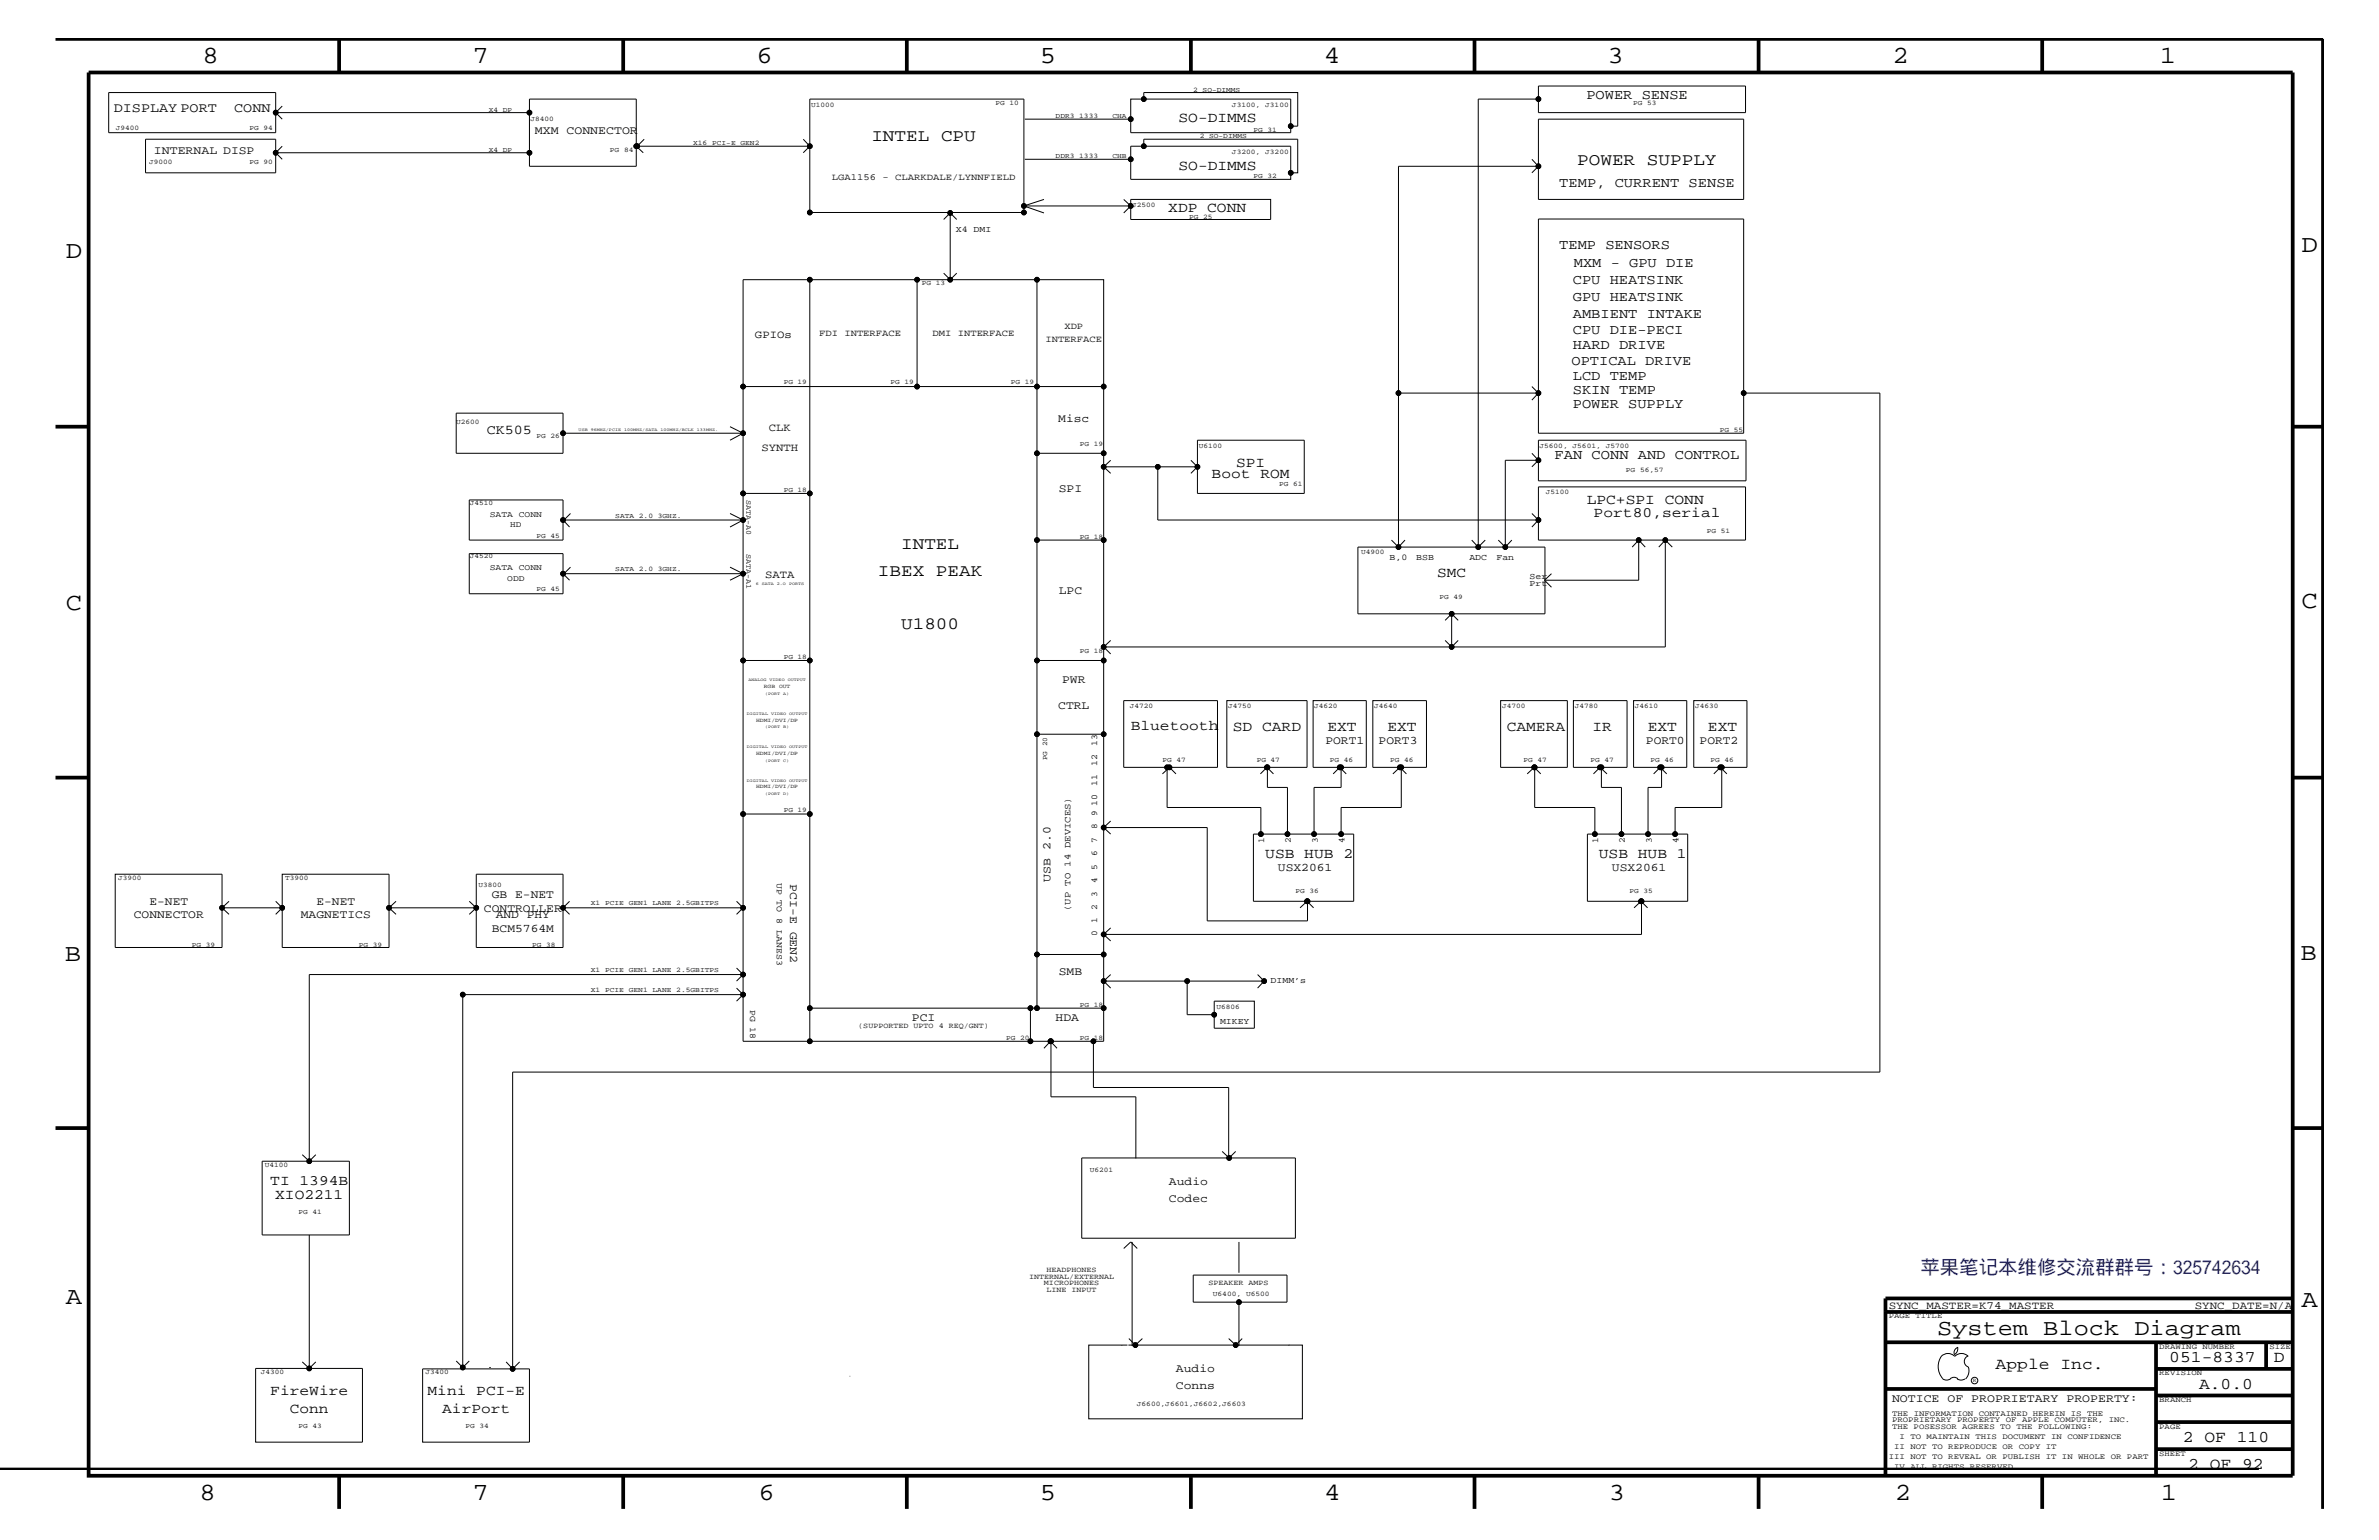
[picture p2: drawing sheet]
<svg xmlns="http://www.w3.org/2000/svg" width="432mm" height="279mm" viewBox="0 0 432 279" stroke-linecap="round" stroke-linejoin="round" font-family="sans-serif">
<defs><g id="words">
<g font-size="4.5">
<text x="36.7" y="11.5">8</text>
<text x="85.8" y="11.5">7</text>
<text x="137.3" y="11.5">6</text>
<text x="188.7" y="11.5">5</text>
<text x="240.3" y="11.5">4</text>
<text x="291.8" y="11.5">3</text>
<text x="343.5" y="11.5">2</text>
<text x="392" y="11.5">1</text>
<text x="11.9" y="46.8">D</text>
<text x="417.7" y="45.7">D</text>
<text x="11.9" y="110.6">C</text>
<text x="417.7" y="110.3">C</text>
<text x="11.8" y="174.3">B</text>
<text x="417.6" y="174.2">B</text>
<text x="11.9" y="236.7">A</text>
<text x="417.7" y="237.1">A</text>
<text x="36.2" y="272.1">8</text>
<text x="85.8" y="272.1">7</text>
<text x="137.7" y="272.1">6</text>
<text x="188.7" y="272.1">5</text>
<text x="240.4" y="272.1">4</text>
<text x="292" y="272.1">3</text>
<text x="343.9" y="272.1">2</text>
<text x="392.2" y="272.1">1</text>
</g>
<text font-size="4.1" x="351.6" y="242.3">System Block Diagram</text>
<text font-size="3.5" fill="#00f" x="348.6" y="231.1">苹果笔记本维修交流群群号：325742634</text>
<g font-size="3.1">
<text x="158.2" y="25.5">INTEL CPU</text>
<text x="286.3" y="30">POWER SUPPLY</text>
<text x="163.6" y="99.6">INTEL</text>
<text x="159.3" y="104.4">IBEX PEAK</text>
<text x="163.6" y="114.2">U1800</text>
</g>
<g font-size="3">
<text x="362.2" y="248.4">Apple Inc.</text>
<text x="393.7" y="247.1">051-8337</text>
<text x="399.2" y="252">A.0.0</text>
<text x="412.7" y="247.1">D</text>
<text x="396.2" y="261.6">2 OF 110</text>
<text x="397.2" y="266.6">2 OF 92</text>
</g>
<g font-size="2.6">
<text x="213.9" y="22.2">SO-DIMMS</text>
<text x="213.9" y="30.8">SO-DIMMS</text>
<text x="212" y="38.6">XDP CONN</text>
<text x="219.9" y="86.6">Boot ROM</text>
<text x="224.4" y="84.7">SPI</text>
<text x="288" y="91.4">LPC+SPI CONN</text>
<text x="289.3" y="93.8">Port80,serial</text>
<text x="260.9" y="104.7">SMC</text>
<text x="205.2" y="132.4">Bluetooth</text>
<text x="223.8" y="132.6">SD CARD</text>
<text x="240.9" y="132.6">EXT</text>
<text x="251.8" y="132.6">EXT</text>
<text x="273.5" y="132.6">CAMERA</text>
<text x="289.1" y="132.6">IR</text>
<text x="299.1" y="132.6">EXT</text>
<text x="310" y="132.6">EXT</text>
<text x="229.7" y="155.6">USB HUB 2</text>
<text x="290.2" y="155.6">USB HUB 1</text>
<text x="49.1" y="215.1">TI 1394B</text>
<text x="50" y="217.5">XIO2211</text>
<text x="49.1" y="253.2">FireWire</text>
<text x="52.6" y="256.3">Conn</text>
<text x="77.6" y="253.2">Mini PCI-E</text>
<text x="80.3" y="256.3">AirPort</text>
</g>
<g font-size="2.5">
<text x="287.9" y="17.9">POWER SENSE</text>
<text x="20.7" y="20.3">DISPLAY PORT</text>
<text x="42.5" y="20.3">CONN</text>
<text x="283" y="33.9">TEMP, CURRENT SENSE</text>
<text x="283" y="45.2">TEMP SENSORS</text>
<text x="285.5" y="51.6">CPU HEATSINK</text>
<text x="285.7" y="48.5">MXM - GPU DIE</text>
<text x="285.5" y="54.6">GPU HEATSINK</text>
<text x="285.5" y="57.7">AMBIENT INTAKE</text>
<text x="285.5" y="60.6">CPU DIE-PECI</text>
<text x="285.5" y="63.4">HARD DRIVE</text>
<text x="285.2" y="66.2">OPTICAL DRIVE</text>
<text x="285.5" y="69">LCD TEMP</text>
<text x="285.5" y="71.5">SKIN TEMP</text>
<text x="285.5" y="73.9">POWER SUPPLY</text>
<text x="88.3" y="78.8">CK505</text>
<text x="282.2" y="83.3">FAN CONN AND CONTROL</text>
</g>
<g font-size="2.1">
<text x="27.9" y="27.9">INTERNAL DISP</text>
<text x="97.1" y="24.2">MXM CONNECTOR</text>
<text x="192.1" y="76.7">Misc</text>
<text x="192.2" y="89.4">SPI</text>
<text x="192.2" y="107.7">LPC</text>
<text x="192.8" y="123.9">PWR</text>
<text x="192.1" y="128.7">CTRL</text>
<text x="240.6" y="135.1">PORT1</text>
<text x="250.2" y="135.1">PORT3</text>
<text x="298.7" y="135.1">PORT0</text>
<text x="308.5" y="135.1">PORT2</text>
<text x="143.4" y="160.4" transform="rotate(90 143.4 160.4)">PCI-E GEN2</text>
<text x="190.7" y="160" transform="rotate(-90 190.7 160)">USB 2.0</text>
<text x="231.9" y="158.1">USX2061</text>
<text x="292.6" y="158.1">USX2061</text>
<text x="24.3" y="166.6">CONNECTOR</text>
<text x="27.1" y="164.2">E-NET</text>
<text x="54.6" y="166.6">MAGNETICS</text>
<text x="57.4" y="164.2">E-NET</text>
<text x="87.8" y="165.4">CONTROLLER</text>
<text x="89.3" y="163">GB E-NET</text>
<text x="90" y="166.6">AND PHY</text>
<text x="89.3" y="169">BCM5764M</text>
<text x="192.2" y="176.8">SMB</text>
<text x="165.5" y="185.3">PCI</text>
<text x="191.6" y="185.2">HDA</text>
<text x="212.2" y="215">Audio</text>
<text x="212.2" y="218.1">Codec</text>
<text x="213.4" y="248.9">Audio</text>
<text x="213.4" y="252.1">Conns</text>
<text x="343.4" y="254.4">NOTICE OF PROPRIETARY PROPERTY:</text>
</g>
<g font-size="2">
<text x="137" y="61.3">GPIOs</text>
<text x="138.2" y="81.9">SYNTH</text>
<text x="139.6" y="78.3">CLK</text>
<text x="138.9" y="104.9">SATA</text>
<text x="342.8" y="237.4">SYNC_MASTER=K74_MASTER</text>
<text x="398.4" y="237.4">SYNC_DATE=N/A</text>
</g>
<g font-size="1.7">
<text x="151" y="32.7">LGA1156 - CLARKDALE/LYNNFIELD</text>
<text x="193.2" y="59.6">XDP</text>
<text x="148.7" y="60.9">FDI INTERFACE</text>
<text x="169.2" y="60.9">DMI INTERFACE</text>
<text x="189.7" y="62.1">INTERFACE</text>
<text x="194.3" y="165.3" transform="rotate(-90 194.3 165.3)">(UP TO 14 DEVICES)</text>
</g>
<g font-size="1.6">
<text x="173.5" y="42">X4 DMI</text>
<text x="252.2" y="101.6">B,0</text>
<text x="257" y="101.6">BSB</text>
<text x="266.7" y="101.5">ADC</text>
<text x="271.6" y="101.5">Fan</text>
<text x="277.6" y="105">Ser</text>
<text x="277.6" y="106.3">Prt</text>
<text x="199.1" y="135.3" transform="rotate(-90 199.1 135.3)">13</text>
<text x="199.1" y="142.6" transform="rotate(-90 199.1 142.6)">11</text>
<text x="199.1" y="138.9" transform="rotate(-90 199.1 138.9)">12</text>
<text x="199.1" y="148.1" transform="rotate(-90 199.1 148.1)">9</text>
<text x="199.1" y="146.2" transform="rotate(-90 199.1 146.2)">10</text>
<text x="199.1" y="155.4" transform="rotate(-90 199.1 155.4)">6</text>
<text x="199.1" y="152.9" transform="rotate(-90 199.1 152.9)">7</text>
<text x="199.1" y="150.5" transform="rotate(-90 199.1 150.5)">8</text>
<text x="229.4" y="152.9" transform="rotate(-90 229.4 152.9)">1</text>
<text x="234.3" y="152.9" transform="rotate(-90 234.3 152.9)">2</text>
<text x="239.2" y="152.9" transform="rotate(-90 239.2 152.9)">3</text>
<text x="244" y="152.9" transform="rotate(-90 244 152.9)">4</text>
<text x="290.1" y="152.9" transform="rotate(-90 290.1 152.9)">1</text>
<text x="294.9" y="152.9" transform="rotate(-90 294.9 152.9)">2</text>
<text x="299.8" y="152.9" transform="rotate(-90 299.8 152.9)">3</text>
<text x="304.6" y="152.9" transform="rotate(-90 304.6 152.9)">4</text>
<text x="141" y="160.1" transform="rotate(90 141 160.1)">UP TO 8 LANES3</text>
<text x="199.1" y="160.2" transform="rotate(-90 199.1 160.2)">4</text>
<text x="199.1" y="157.8" transform="rotate(-90 199.1 157.8)">5</text>
<text x="199.1" y="167.5" transform="rotate(-90 199.1 167.5)">1</text>
<text x="199.1" y="165" transform="rotate(-90 199.1 165)">2</text>
<text x="199.1" y="162.7" transform="rotate(-90 199.1 162.7)">3</text>
<text x="199.1" y="169.9" transform="rotate(-90 199.1 169.9)">0</text>
<text x="230.6" y="178.4">DIMM’s</text>
<text x="136.1" y="183.2" transform="rotate(90 136.1 183.2)">PG 18</text>
<text x="221.4" y="185.7">MIKEY</text>
</g>
<g font-size="1.5">
<text x="88.9" y="93.8">SATA CONN</text>
<text x="92.6" y="95.7">HD</text>
<text x="88.9" y="103.5">SATA CONN</text>
<text x="92.1" y="105.4">ODD</text>
</g>
<g font-size="1.4">
<text x="135.5" y="90.7" transform="rotate(90 135.5 90.7)">SATA-A0</text>
<text x="135.5" y="100.4" transform="rotate(90 135.5 100.4)">SATA-A1</text>
<text x="155.8" y="186.5">(SUPPORTED UPTO 4 REQ/GNT)</text>
<text x="186.8" y="232">INTERNAL/EXTERNAL</text>
<text x="189.5" y="233.2">MICROPHONES</text>
<text x="189.9" y="230.8">HEADPHONES</text>
<text x="219.4" y="233.2">SPEAKER AMPS</text>
<text x="189.9" y="234.5">LINE INPUT</text>
<text x="342.8" y="239.2">PAGE TITLE</text>
<text x="391.9" y="244.7">DRAWING NUMBER</text>
<text x="411.9" y="244.7">SIZE</text>
<text x="391.9" y="249.5">REVISION</text>
<text x="343.4" y="256.8">THE INFORMATION CONTAINED HEREIN IS THE</text>
<text x="391.9" y="254.4">BRANCH</text>
<text x="343.4" y="259.3">THE POSESSOR AGREES TO THE FOLLOWING:</text>
<text x="343.4" y="258">PROPRIETARY PROPERTY OF APPLE COMPUTER, INC.</text>
<text x="343.8" y="262.9">II NOT TO REPRODUCE OR COPY IT</text>
<text x="344.8" y="261.1">I TO MAINTAIN THIS DOCUMENT IN CONFIDENCE</text>
<text x="391.9" y="259.3">PAGE</text>
<text x="342.8" y="264.7">III NOT TO REVEAL OR PUBLISH IT IN WHOLE OR PART</text>
<text x="343.8" y="266.6">IV ALL RIGHTS RESERVED</text>
<text x="391.9" y="264.1">SHEET</text>
</g>
<g font-size="1.3">
<text x="216.6" y="16.6">2 SO-DIMMS</text>
<text x="21" y="23.7">J9400</text>
<text x="45.3" y="23.7">PG 94</text>
<text x="88.7" y="20.3">X4 DP</text>
<text x="96.3" y="21.9">J8400</text>
<text x="147.2" y="19.3">U1000</text>
<text x="180.7" y="19.1">PG 10</text>
<text x="191.6" y="21.4">DDR3 1333</text>
<text x="201.9" y="21.4">CHA</text>
<text x="223.6" y="19.3">J3100, J3100</text>
<text x="227.5" y="23.9">PG 31</text>
<text x="296.4" y="19">PG 53</text>
<text x="27.1" y="29.7">J9000</text>
<text x="45.3" y="29.7">PG 90</text>
<text x="88.7" y="27.5">X4 DP</text>
<text x="110.7" y="27.5">PG 84</text>
<text x="125.8" y="26.3">X16 PCI-E GEN2</text>
<text x="191.6" y="28.7">DDR3 1333</text>
<text x="201.9" y="28.7">CHB</text>
<text x="217.8" y="25.1">2 SO-DIMMS</text>
<text x="223.6" y="27.9">J3200, J3200</text>
<text x="227.5" y="32.4">PG 32</text>
<text x="205.5" y="37.5">J2500</text>
<text x="215.8" y="39.7">PG 25</text>
<text x="167.3" y="51.8">PG 13</text>
<text x="142.2" y="69.7">PG 19</text>
<text x="161.6" y="69.7">PG 19</text>
<text x="183.5" y="69.7">PG 19</text>
<text x="82.8" y="77">U2600</text>
<text x="97.4" y="79.4">PG 26</text>
<text x="196" y="80.9">PG 19</text>
<text x="217.6" y="81.2">U6100</text>
<text x="279.4" y="81.2">J5600, J5601, J5700</text>
<text x="312.2" y="78.4">PG 55</text>
<text x="142.2" y="89.2">PG 18</text>
<text x="232.2" y="88.2">PG 61</text>
<text x="280.6" y="89.7">J5100</text>
<text x="295.1" y="85.7">PG 56,57</text>
<text x="85.3" y="91.6">J4510</text>
<text x="111.7" y="94">SATA 2.0 3GHZ.</text>
<text x="85.3" y="101.3">J4520</text>
<text x="97.4" y="97.6">PG 45</text>
<text x="196" y="97.8">PG 18</text>
<text x="247.1" y="100.4">U4900</text>
<text x="309.8" y="96.6">PG 51</text>
<text x="97.4" y="107.3">PG 45</text>
<text x="111.7" y="103.7">SATA 2.0 3GHZ.</text>
<text x="261.3" y="108.7">PG 49</text>
<text x="142.2" y="119.5">PG 18</text>
<text x="196" y="118.5">PG 18</text>
<text x="205.1" y="128.5">J4720</text>
<text x="222.9" y="128.5">J4750</text>
<text x="238.5" y="128.5">J4620</text>
<text x="249.4" y="128.5">J4640</text>
<text x="272.6" y="128.5">J4700</text>
<text x="285.8" y="128.5">J4780</text>
<text x="296.8" y="128.5">J4610</text>
<text x="307.7" y="128.5">J4630</text>
<text x="190.1" y="138" transform="rotate(-90 190.1 138)">PG 20</text>
<text x="211" y="138.3">PG 47</text>
<text x="228.1" y="138.2">PG 47</text>
<text x="241.4" y="138.2">PG 46</text>
<text x="252.3" y="138.2">PG 46</text>
<text x="276.5" y="138.2">PG 47</text>
<text x="288.7" y="138.2">PG 47</text>
<text x="299.6" y="138.2">PG 46</text>
<text x="310.5" y="138.2">PG 46</text>
<text x="142.2" y="147.3">PG 19</text>
<text x="21.4" y="159.7">J3900</text>
<text x="51.7" y="159.7">T3900</text>
<text x="86.9" y="160.9">U3800</text>
<text x="107.2" y="164.3">X1 PCIE GEN1 LANE 2.5GBITPS</text>
<text x="235.1" y="162.1">PG 36</text>
<text x="295.7" y="162.1">PG 35</text>
<text x="34.8" y="171.8">PG 39</text>
<text x="65.1" y="171.8">PG 39</text>
<text x="96.6" y="171.8">PG 38</text>
<text x="107.2" y="176.4">X1 PCIE GEN1 LANE 2.5GBITPS</text>
<text x="107.2" y="180">X1 PCIE GEN1 LANE 2.5GBITPS</text>
<text x="196" y="182.7">PG 18</text>
<text x="220.8" y="183">U6806</text>
<text x="182.6" y="188.8">PG 20</text>
<text x="196" y="188.8">PG 18</text>
<text x="48.1" y="211.8">U4100</text>
<text x="197.8" y="212.7">U6201</text>
<text x="54.2" y="220.2">PG 41</text>
<text x="220.1" y="235.1">U6400, U6500</text>
<text x="47.3" y="249.4">J4300</text>
<text x="77.2" y="249.4">J3400</text>
<text x="206.3" y="255.1">J6600,J6601,J6602,J6603</text>
<text x="54.2" y="259.1">PG 43</text>
<text x="84.5" y="259.1">PG 34</text>
</g>
<g font-size="1">
<text x="138.6" y="124.8">RGB OUT</text>
<text x="137.2" y="130.9">HDMI/DVI/DP</text>
<text x="137.2" y="136.9">HDMI/DVI/DP</text>
<text x="137.2" y="143">HDMI/DVI/DP</text>
<text x="358.1" y="250.7">R</text>
</g>
<g font-size=".8">
<text x="105" y="78.3">USB</text>
<text x="107.2" y="78.3">96MHZ/PCIE</text>
<text x="113.3" y="78.3">100MHZ/SATA</text>
<text x="119.9" y="78.3">100MHZ/BCLK</text>
<text x="126.5" y="78.3">133MHZ.</text>
<text x="137.2" y="106.2">6</text>
<text x="138.3" y="106.2">SATA</text>
<text x="141" y="106.2">2.O</text>
<text x="143.2" y="106.2">PORTS</text>
<text x="135.8" y="123.6">ANALOG</text>
<text x="139.7" y="123.6">VIDEO</text>
<text x="143" y="123.6">OUTPUT</text>
<text x="135.6" y="129.7">DIGITAL</text>
<text x="138.9" y="126">(PORT</text>
<text x="140" y="129.7">VIDEO</text>
<text x="142.2" y="126">A)</text>
<text x="143.3" y="129.7">OUTPUT</text>
<text x="135.6" y="135.7">DIGITAL</text>
<text x="138.9" y="132.1">(PORT</text>
<text x="140" y="135.7">VIDEO</text>
<text x="142.2" y="132.1">B)</text>
<text x="143.3" y="135.7">OUTPUT</text>
<text x="135.6" y="141.8">DIGITAL</text>
<text x="138.9" y="138.2">(PORT</text>
<text x="140" y="141.8">VIDEO</text>
<text x="142.2" y="138.2">C)</text>
<text x="143.3" y="141.8">OUTPUT</text>
<text x="138.9" y="144.2">(PORT</text>
<text x="142.2" y="144.2">D)</text>
</g>
</g></defs>
<g fill="none" stroke="#000" stroke-width=".68" stroke-linecap="butt">
<path d="M10.1 7.1h411.5v266.7M16.1 13.2h400v254.5h-400zM61.6 7.1v6.1M113.1 7.1v6.1M164.6 7.1v6.1M216.2 7.1v6.1M267.6 7.1v6.1M319.2 7.1v6.1M370.7 7.1v6.1M10.1 77.4h6M416.1 77.4h5.5M10.1 141.1h6"/>
<path d="M416.1 141.1h5.5M10.1 204.7h6M416.1 204.7h5.5M342.2 238h73.9M416.1 235.6h-73.9v32.1M342.2 243.5h73.9M342.2 252h49.1M391.3 243.5v24.2M391.3 258h24.8M391.3 253.2h24.8M391.3 248.4h24.8M411.3 243.5v4.9"/>
<path d="M-.1 266.6h410.1M61.6 267.7v6.1M113.1 267.7v6.1M164.6 267.7v6.1M216.2 268v5.8M267.6 267.7v6.1M319.2 267.7v6.1M370.7 267.7v6.1M391.3 262.9h24.8"/>
</g>
<g fill="none" stroke="#000" stroke-width=".18">
<path d="M19.7 16.8h30.3v7.3h-30.3zM51.2 19.2l-1.2 1.2M207.6 18v-1.2h27.9v6.1h-1.2M279.2 15.6h37.6v4.8h-37.6zM279.2 18h-10.9v81.3M50 27.7v-2.4h-23.6v6.1h23.6v-3.7l1.2 1.2M50 20.4l1.2 1.2M50 27.7h46.1M50 20.4h46.1M51.2 26.5l-1.2 1.2M115.7 26.5h31.3l-1.2 1.2M116.9 25.3l-1.2 1.2h-.2v-8.5h-19.4v12.2h19.4v-3.7l1.3 1.2"/>
<path d="M145.8 25.3l1.2 1.2v-8.5h38.8v19.4l3.7-1.2M147 26.5v12.1M147 38.6h38.8M172.5 38.6v12.1l1.2-1.1M172.5 38.6l-1.2 1.2M172.5 38.6l1.2 1.2M185.8 37.4h19.4l-1.2 1.2M185.8 37.4v1.2M185.8 37.4l3.7 1.2M186 21.6h19.2v2.5h29.1v-6.1h-29.1v3.6M186 28.9h19.2M204 36.2l1.2 1.2v2.4h25.4v-3.6h-25.4v1.2"/>
<path d="M205.2 26.5h29.1v6h-29.1zM207.6 26.5v-1.2h27.9v6.1h-1.2M278 28.9l1.2 1.3M279.2 30.2v6h37.3v-14.6h-37.3v8.6l-1.2 1.2M279.2 30.2h-25.4v41.1h25.4M147 50.7v38.8M166.5 50.7v19.4M171.3 49.6l1.2 1.1M172.5 50.7h27.8v19.4M172.5 50.7h-37.6v69.1M188.2 50.7v19.4h12.1M82.8 75h19.4v7.2h-19.4z"/>
<path d="M102.2 78.6h32.7M132.5 77.4l2.4 1.2-2.4 1.3M134.9 70.1h53.3v12.1h12.1M200.3 70.1v99.4M253.8 71.3v28h14.5M278 70.1l1.2 1.2v7.3h37.3v-38.9h-37.3v31.6l-1.2 1.3M316.5 71.3h24.7v123.2h-248.2v53.9M85.2 90.7h17v7.3h-17zM102.2 94.3l1.2 1.3M103.5 93.2l-1.1 1.1h32.5M132.5 93.2l2.4 1.1-2.4 1.3M134.9 89.5h12.1"/>
<path d="M147 89.5v30.3h-12.1v44.9M188.2 82.2v15.8h12.1M188.2 98v75.2M200.3 84.7h17M201.6 83.5l-1.3 1.2 1.3 1.2M210.1 84.7v9.6h69.1M216.2 83.5l1.1 1.2v-4.8h19.4v9.6h-19.4v-4.8l-1.1 1.2M252.6 98l1.2 1.3 1.2-1.3M253.8 99.3h-7.3v12.1h33.9v-12.1h-12.1M267.1 98l1.2 1.3 1.3-1.3M274.4 98l-1.2 1.3M278 95.6l1.2-1.3v3.7h18.2v7.3h-16.9"/>
<path d="M278 82.2l1.2 1.3M278 93.2l1.2 1.1M279.2 83.5v-3.6h37.7v7.3h-37.7v-3.7l-1.2 1.2M279.2 83.5h-6v15.8l-1.3-1.3M279.2 94.3v-6h37.6v9.7h-14.5l1.2 1.3M296.2 99.3l1.2-1.3 1.2 1.3M297.4 98h4.9l-1.2 1.3M302.3 98v19.4h-38.8v-6M85.2 100.4h17v7.3h-17zM102.2 104.1l1.2 1.2M103.5 102.9l-1.1 1.2h32.5M132.5 102.9l2.4 1.2-2.4 1.2"/>
<path d="M147 119.8v27.9h-12.1M188.2 119.8h12.1M200.3 117.4h63.2M201.6 116.2l-1.3 1.2 1.3 1.2M262.3 112.6l1.2-1.2 1.2 1.2M262.3 116.2l1.2 1.2 1.2-1.2M281.6 104.1l-1.3 1.2 1.3 1.2M188.2 133.2h12.1M204 127.1h17v12.1h-17zM211.8 139.2v7.3h17.1v4.8M230 139.2v3.7h3.7v8.4M243.4 139.2v3.7h-4.9v8.4h-4.8"/>
<path d="M254.3 139.2v7.3h-10.9v4.8h-4.9M278.6 139.2v7.3h10.9v4.8M290.7 139.2v3.7h3.6v8.4M301.6 139.2v3.7h-2.5v8.4h-4.8M312.5 139.2v7.3h-8.5v4.8h-4.9M20.9 158.6h19.4v13.3h-19.4zM51.2 158.6h19.4v13.3h-19.4zM86.4 158.6h15.8v13.3h-15.8zM147 147.7v41.2M201.6 151.3l-1.3-1.2h18.8v17h18.2v-3.6M201.6 149l-1.3 1.1M211 140.4l1.3-1.2 1.1 1.2"/>
<path d="M228.8 140.4l1.2-1.2h7.2v-12.1h-14.5v12.1h7.3l1.1 1.2M233.7 151.3h-6.2v12.2h18.2v-12.2h-2.3M242 140.4l1.2-1.2h4.8v-12.1h-9.7v12.1h4.9l1.1 1.2M252.8 140.4l1.3-1.2h-4.9v-12.1h9.7v12.1h-4.8l1.2 1.2M277.2 140.4l1.3-1.2h-6.1v-12.1h12.1v12.1h-6l1.2 1.2M289.2 140.4l1.2-1.2h-4.8v-12.1h9.7v12.1h-4.9l1.3 1.2M294.3 151.3h-6.2v12.2h18.2v-12.2h-2.3M300.1 140.4l1.2-1.2h4.9v-12.1h-9.7v12.1h4.8l1.2 1.2M311.1 140.4l1.2-1.2h4.8v-12.1h-9.7v12.1h4.9l1.1 1.2M40.3 164.7h10.9M41.6 163.5l-1.3 1.2 1.3 1.2M50 163.5l1.2 1.2"/>
<path d="M51.2 164.7l-1.2 1.2M70.6 164.7h15.8M70.6 164.7l1.3 1.2M71.9 163.5l-1.3 1.2M85.2 163.5l1.2 1.2-1.2 1.2M102.2 164.7h32.7M102.2 164.7l1.2 1.2M103.4 163.5l-1.2 1.2M133.7 175.6l1.2 1.2-1.2 1.2M133.7 179.3l1.2 1.2-1.2 1.1M133.7 163.5l1.2 1.2-1.2 1.2M134.9 176.8h-78.8v33.9"/>
<path d="M134.9 164.7v24.2h12.1M188.2 173.2v9.7h-1.2M200.3 169.5v3.7h-12.1M200.3 173.2v4.8l1.3-1.2M200.3 178v10.9h-1.8M200.3 178l1.3 1.3M200.3 178h29.1M201.6 168.3l-1.3 1.2 1.3 1.2M215.5 178v6.1h4.9M228.3 176.8l1.1 1.2M229.4 178l-1.1 1.3M236 164.7l1.2-1.2 1.2 1.2"/>
<path d="M296.6 164.7l1.3-1.2 1.1 1.2M297.9 163.5v6h-97.6M84 180.4v67.7M84 180.5h50.9M147 188.9h43.8v10.1h15.4v11.2M147 182.9h40v6M188.2 182.9h12.1M189.5 190.2l1.2-1.3 1.2 1.3M190.8 188.9h7.7v8.4h24.5v12.9M220.4 181.6h7.3v4.9h-7.3zM54.9 209.5l1.2 1.2h-8.5v13.4h15.8v-13.4h-7.3M57.3 209.5l-1.2 1.2"/>
<path d="M221.8 208.9l1.3 1.2h-26.8v14.5h38.8v-14.5h-12l1.2-1.2M56.1 224.1v24.2l-1.2-1.2M204 226.5l1.2-1.2 1.2 1.2M205.5 225.3v18.9M224.9 236.2h-8.3v-4.9h17v4.9h-8.7v8M224.9 225.3v5.6M46.4 248.3h19.4v13.3h-19.4zM57.3 247.1l-1.2 1.3M76.7 248.4h19.4v13.2h-19.4zM82.8 246.9l1.2 1.2M85.2 246.9l-1.2 1.2M88.8 248.1h.3"/>
<path d="M91.9 247.1l1.1 1.3M94.3 247.1l-1.3 1.3M154.3 249.6v.1M203.6 244v.1M204.6 244h-7v13.4h38.8v-13.4h-2.5M204.9 242.9l1.2 1.1h-1.3M207.3 242.9l-1.2 1.1h18.2l-1.3-1.1M225.5 242.9l-1.2 1.1 9.6 .1M352.3 246.1a1.69 1.69 0 0 1 2.5 0 1.72 1.72 0 0 1 2.4 0M352.4 246a3.2 3.2 0 0 0 .4 4.3l.8 .1 .4-.2M354 250.2l.7-.3 .7 .3M355.2 250.2l.7 .2 .7-.2"/>
<path d="M355.3 244.4v.3a1.18 1.18 0 0 1-.6 1.1M355.4 244.4a.99 .99 0 0 0-.6 1.4M357.2 246a1.04 1.04 0 0 0-.7 1 1.04 1.04 0 0 0 .7 1M357.3 248l.1 .7a2.11 2.11 0 0 1-.6 1.5"/>
<circle cx="207.6" cy="18" r=".42"/>
<circle cx="279.2" cy="18" r=".42"/>
<circle cx="50" cy="20.4" r=".42"/>
<circle cx="50" cy="27.7" r=".42"/>
<circle cx="96.1" cy="20.4" r=".42"/>
<circle cx="96.1" cy="27.7" r=".42"/>
<circle cx="115.5" cy="26.5" r=".42"/>
<circle cx="115.7" cy="26.5" r=".42"/>
<circle cx="147" cy="38.6" r=".42"/>
<circle cx="147" cy="26.5" r=".42"/>
<circle cx="172.5" cy="38.6" r=".42"/>
<circle cx="185.8" cy="37.4" r=".42"/>
<circle cx="185.8" cy="38.6" r=".42"/>
<circle cx="205.2" cy="21.6" r=".42"/>
<circle cx="205.2" cy="28.9" r=".42"/>
<circle cx="205.2" cy="37.4" r=".42"/>
<circle cx="207.6" cy="26.5" r=".42"/>
<circle cx="234.3" cy="31.4" r=".42"/>
<circle cx="234.3" cy="22.9" r=".42"/>
<circle cx="279.2" cy="30.2" r=".42"/>
<circle cx="147" cy="50.7" r=".42"/>
<circle cx="166.5" cy="50.7" r=".42"/>
<circle cx="172.5" cy="50.7" r=".42"/>
<circle cx="188.2" cy="50.7" r=".42"/>
<circle cx="102.2" cy="78.6" r=".42"/>
<circle cx="134.9" cy="70.1" r=".42"/>
<circle cx="134.9" cy="78.6" r=".42"/>
<circle cx="166.5" cy="70.1" r=".42"/>
<circle cx="188.2" cy="70.1" r=".42"/>
<circle cx="200.3" cy="70.1" r=".42"/>
<circle cx="253.8" cy="71.3" r=".42"/>
<circle cx="279.2" cy="71.3" r=".42"/>
<circle cx="316.5" cy="71.3" r=".42"/>
<circle cx="102.2" cy="94.3" r=".42"/>
<circle cx="134.9" cy="94.3" r=".42"/>
<circle cx="134.9" cy="89.5" r=".42"/>
<circle cx="147" cy="89.5" r=".42"/>
<circle cx="188.2" cy="82.2" r=".42"/>
<circle cx="188.2" cy="98" r=".42"/>
<circle cx="200.3" cy="82.2" r=".42"/>
<circle cx="200.3" cy="84.7" r=".42"/>
<circle cx="200.3" cy="98" r=".42"/>
<circle cx="210.1" cy="84.7" r=".42"/>
<circle cx="217.3" cy="84.7" r=".42"/>
<circle cx="253.8" cy="99.3" r=".42"/>
<circle cx="268.3" cy="99.3" r=".42"/>
<circle cx="273.2" cy="99.3" r=".42"/>
<circle cx="279.2" cy="83.5" r=".42"/>
<circle cx="279.2" cy="94.3" r=".42"/>
<circle cx="297.4" cy="98" r=".42"/>
<circle cx="302.3" cy="98" r=".42"/>
<circle cx="102.2" cy="104.1" r=".42"/>
<circle cx="134.9" cy="119.8" r=".42"/>
<circle cx="134.9" cy="104.1" r=".42"/>
<circle cx="147" cy="119.8" r=".42"/>
<circle cx="188.2" cy="119.8" r=".42"/>
<circle cx="200.3" cy="117.4" r=".42"/>
<circle cx="200.3" cy="119.8" r=".42"/>
<circle cx="263.5" cy="117.4" r=".42"/>
<circle cx="263.5" cy="111.4" r=".42"/>
<circle cx="188.2" cy="133.2" r=".42"/>
<circle cx="200.3" cy="133.2" r=".42"/>
<circle cx="211.8" cy="139.2" r=".42"/>
<circle cx="212.3" cy="139.2" r=".42"/>
<circle cx="230" cy="139.2" r=".42"/>
<circle cx="243.2" cy="139.2" r=".42"/>
<circle cx="243.4" cy="139.2" r=".42"/>
<circle cx="254.1" cy="139.2" r=".42"/>
<circle cx="254.3" cy="139.2" r=".42"/>
<circle cx="278.5" cy="139.2" r=".42"/>
<circle cx="278.6" cy="139.2" r=".42"/>
<circle cx="290.4" cy="139.2" r=".42"/>
<circle cx="290.7" cy="139.2" r=".42"/>
<circle cx="301.3" cy="139.2" r=".42"/>
<circle cx="301.6" cy="139.2" r=".42"/>
<circle cx="312.3" cy="139.2" r=".42"/>
<circle cx="312.5" cy="139.2" r=".42"/>
<circle cx="134.9" cy="147.7" r=".42"/>
<circle cx="147" cy="147.7" r=".42"/>
<circle cx="200.3" cy="150.1" r=".42"/>
<circle cx="228.9" cy="151.3" r=".42"/>
<circle cx="233.7" cy="151.3" r=".42"/>
<circle cx="238.5" cy="151.3" r=".42"/>
<circle cx="243.4" cy="151.3" r=".42"/>
<circle cx="289.5" cy="151.3" r=".42"/>
<circle cx="294.3" cy="151.3" r=".42"/>
<circle cx="299.1" cy="151.3" r=".42"/>
<circle cx="304" cy="151.3" r=".42"/>
<circle cx="40.3" cy="164.7" r=".42"/>
<circle cx="51.2" cy="164.7" r=".42"/>
<circle cx="70.6" cy="164.7" r=".42"/>
<circle cx="86.4" cy="164.7" r=".42"/>
<circle cx="102.2" cy="164.7" r=".42"/>
<circle cx="134.9" cy="164.7" r=".42"/>
<circle cx="134.9" cy="176.8" r=".42"/>
<circle cx="188.2" cy="173.2" r=".42"/>
<circle cx="200.3" cy="173.2" r=".42"/>
<circle cx="200.3" cy="169.5" r=".42"/>
<circle cx="200.3" cy="178" r=".42"/>
<circle cx="215.5" cy="178" r=".42"/>
<circle cx="229.4" cy="178" r=".42"/>
<circle cx="237.2" cy="163.5" r=".42"/>
<circle cx="237.3" cy="163.5" r=".42"/>
<circle cx="297.9" cy="163.5" r=".42"/>
<circle cx="84" cy="180.5" r=".42"/>
<circle cx="134.9" cy="180.5" r=".42"/>
<circle cx="147" cy="182.9" r=".42"/>
<circle cx="147" cy="188.9" r=".42"/>
<circle cx="187" cy="182.9" r=".42"/>
<circle cx="187" cy="188.9" r=".42"/>
<circle cx="188.2" cy="182.9" r=".42"/>
<circle cx="190.7" cy="188.9" r=".42"/>
<circle cx="190.8" cy="188.9" r=".42"/>
<circle cx="198.5" cy="188.9" r=".42"/>
<circle cx="200.3" cy="182.9" r=".42"/>
<circle cx="220.4" cy="184.1" r=".42"/>
<circle cx="56.1" cy="210.7" r=".42"/>
<circle cx="223.1" cy="210.1" r=".42"/>
<circle cx="224.9" cy="236.2" r=".42"/>
<circle cx="56.1" cy="248.3" r=".42"/>
<circle cx="84" cy="248.1" r=".42"/>
<circle cx="93" cy="248.4" r=".42"/>
<circle cx="206.1" cy="244" r=".42"/>
<circle cx="224.3" cy="244" r=".42"/>
<circle cx="358.4" cy="250.5" r=".59"/>
</g>
<g fill="#000">
<circle cx="207.6" cy="18" r=".42"/>
<circle cx="279.2" cy="18" r=".42"/>
<circle cx="50" cy="20.4" r=".42"/>
<circle cx="50" cy="27.7" r=".42"/>
<circle cx="96.1" cy="20.4" r=".42"/>
<circle cx="96.1" cy="27.7" r=".42"/>
<circle cx="115.5" cy="26.5" r=".42"/>
<circle cx="115.7" cy="26.5" r=".42"/>
<circle cx="147" cy="38.6" r=".42"/>
<circle cx="147" cy="26.5" r=".42"/>
<circle cx="172.5" cy="38.6" r=".42"/>
<circle cx="185.8" cy="37.4" r=".42"/>
<circle cx="185.8" cy="38.6" r=".42"/>
<circle cx="205.2" cy="21.6" r=".42"/>
<circle cx="205.2" cy="28.9" r=".42"/>
<circle cx="205.2" cy="37.4" r=".42"/>
<circle cx="207.6" cy="26.5" r=".42"/>
<circle cx="234.3" cy="31.4" r=".42"/>
<circle cx="234.3" cy="22.9" r=".42"/>
<circle cx="279.2" cy="30.2" r=".42"/>
<circle cx="147" cy="50.7" r=".42"/>
<circle cx="166.5" cy="50.7" r=".42"/>
<circle cx="172.5" cy="50.7" r=".42"/>
<circle cx="188.2" cy="50.7" r=".42"/>
<circle cx="102.2" cy="78.6" r=".42"/>
<circle cx="134.9" cy="70.1" r=".42"/>
<circle cx="134.9" cy="78.6" r=".42"/>
<circle cx="166.5" cy="70.1" r=".42"/>
<circle cx="188.2" cy="70.1" r=".42"/>
<circle cx="200.3" cy="70.1" r=".42"/>
<circle cx="253.8" cy="71.3" r=".42"/>
<circle cx="279.2" cy="71.3" r=".42"/>
<circle cx="316.5" cy="71.3" r=".42"/>
<circle cx="102.2" cy="94.3" r=".42"/>
<circle cx="134.9" cy="94.3" r=".42"/>
<circle cx="134.9" cy="89.5" r=".42"/>
<circle cx="147" cy="89.5" r=".42"/>
<circle cx="188.2" cy="82.2" r=".42"/>
<circle cx="188.2" cy="98" r=".42"/>
<circle cx="200.3" cy="82.2" r=".42"/>
<circle cx="200.3" cy="84.7" r=".42"/>
<circle cx="200.3" cy="98" r=".42"/>
<circle cx="210.1" cy="84.7" r=".42"/>
<circle cx="217.3" cy="84.7" r=".42"/>
<circle cx="253.8" cy="99.3" r=".42"/>
<circle cx="268.3" cy="99.3" r=".42"/>
<circle cx="273.2" cy="99.3" r=".42"/>
<circle cx="279.2" cy="83.5" r=".42"/>
<circle cx="279.2" cy="94.3" r=".42"/>
<circle cx="297.4" cy="98" r=".42"/>
<circle cx="302.3" cy="98" r=".42"/>
<circle cx="102.2" cy="104.1" r=".42"/>
<circle cx="134.9" cy="119.8" r=".42"/>
<circle cx="134.9" cy="104.1" r=".42"/>
<circle cx="147" cy="119.8" r=".42"/>
<circle cx="188.2" cy="119.8" r=".42"/>
<circle cx="200.3" cy="117.4" r=".42"/>
<circle cx="200.3" cy="119.8" r=".42"/>
<circle cx="263.5" cy="117.4" r=".42"/>
<circle cx="263.5" cy="111.4" r=".42"/>
<circle cx="188.2" cy="133.2" r=".42"/>
<circle cx="200.3" cy="133.2" r=".42"/>
<circle cx="211.8" cy="139.2" r=".42"/>
<circle cx="212.3" cy="139.2" r=".42"/>
<circle cx="230" cy="139.2" r=".42"/>
<circle cx="243.2" cy="139.2" r=".42"/>
<circle cx="243.4" cy="139.2" r=".42"/>
<circle cx="254.1" cy="139.2" r=".42"/>
<circle cx="254.3" cy="139.2" r=".42"/>
<circle cx="278.5" cy="139.2" r=".42"/>
<circle cx="278.6" cy="139.2" r=".42"/>
<circle cx="290.4" cy="139.2" r=".42"/>
<circle cx="290.7" cy="139.2" r=".42"/>
<circle cx="301.3" cy="139.2" r=".42"/>
<circle cx="301.6" cy="139.2" r=".42"/>
<circle cx="312.3" cy="139.2" r=".42"/>
<circle cx="312.5" cy="139.2" r=".42"/>
<circle cx="134.9" cy="147.7" r=".42"/>
<circle cx="147" cy="147.7" r=".42"/>
<circle cx="200.3" cy="150.1" r=".42"/>
<circle cx="228.9" cy="151.3" r=".42"/>
<circle cx="233.7" cy="151.3" r=".42"/>
<circle cx="238.5" cy="151.3" r=".42"/>
<circle cx="243.4" cy="151.3" r=".42"/>
<circle cx="289.5" cy="151.3" r=".42"/>
<circle cx="294.3" cy="151.3" r=".42"/>
<circle cx="299.1" cy="151.3" r=".42"/>
<circle cx="304" cy="151.3" r=".42"/>
<circle cx="40.3" cy="164.7" r=".42"/>
<circle cx="51.2" cy="164.7" r=".42"/>
<circle cx="70.6" cy="164.7" r=".42"/>
<circle cx="86.4" cy="164.7" r=".42"/>
<circle cx="102.2" cy="164.7" r=".42"/>
<circle cx="134.9" cy="164.7" r=".42"/>
<circle cx="134.9" cy="176.8" r=".42"/>
<circle cx="188.2" cy="173.2" r=".42"/>
<circle cx="200.3" cy="173.2" r=".42"/>
<circle cx="200.3" cy="169.5" r=".42"/>
<circle cx="200.3" cy="178" r=".42"/>
<circle cx="215.5" cy="178" r=".42"/>
<circle cx="229.4" cy="178" r=".42"/>
<circle cx="237.2" cy="163.5" r=".42"/>
<circle cx="237.3" cy="163.5" r=".42"/>
<circle cx="297.9" cy="163.5" r=".42"/>
<circle cx="84" cy="180.5" r=".42"/>
<circle cx="134.9" cy="180.5" r=".42"/>
<circle cx="147" cy="182.9" r=".42"/>
<circle cx="147" cy="188.9" r=".42"/>
<circle cx="187" cy="182.9" r=".42"/>
<circle cx="187" cy="188.9" r=".42"/>
<circle cx="188.2" cy="182.9" r=".42"/>
<circle cx="190.7" cy="188.9" r=".42"/>
<circle cx="190.8" cy="188.9" r=".42"/>
<circle cx="198.5" cy="188.9" r=".42"/>
<circle cx="200.3" cy="182.9" r=".42"/>
<circle cx="220.4" cy="184.1" r=".42"/>
<circle cx="56.1" cy="210.7" r=".42"/>
<circle cx="223.1" cy="210.1" r=".42"/>
<circle cx="224.9" cy="236.2" r=".42"/>
<circle cx="56.1" cy="248.3" r=".42"/>
<circle cx="84" cy="248.1" r=".42"/>
<circle cx="93" cy="248.4" r=".42"/>
<circle cx="206.1" cy="244" r=".42"/>
<circle cx="224.3" cy="244" r=".42"/>
</g>
<use href="#words"/>
</svg>
